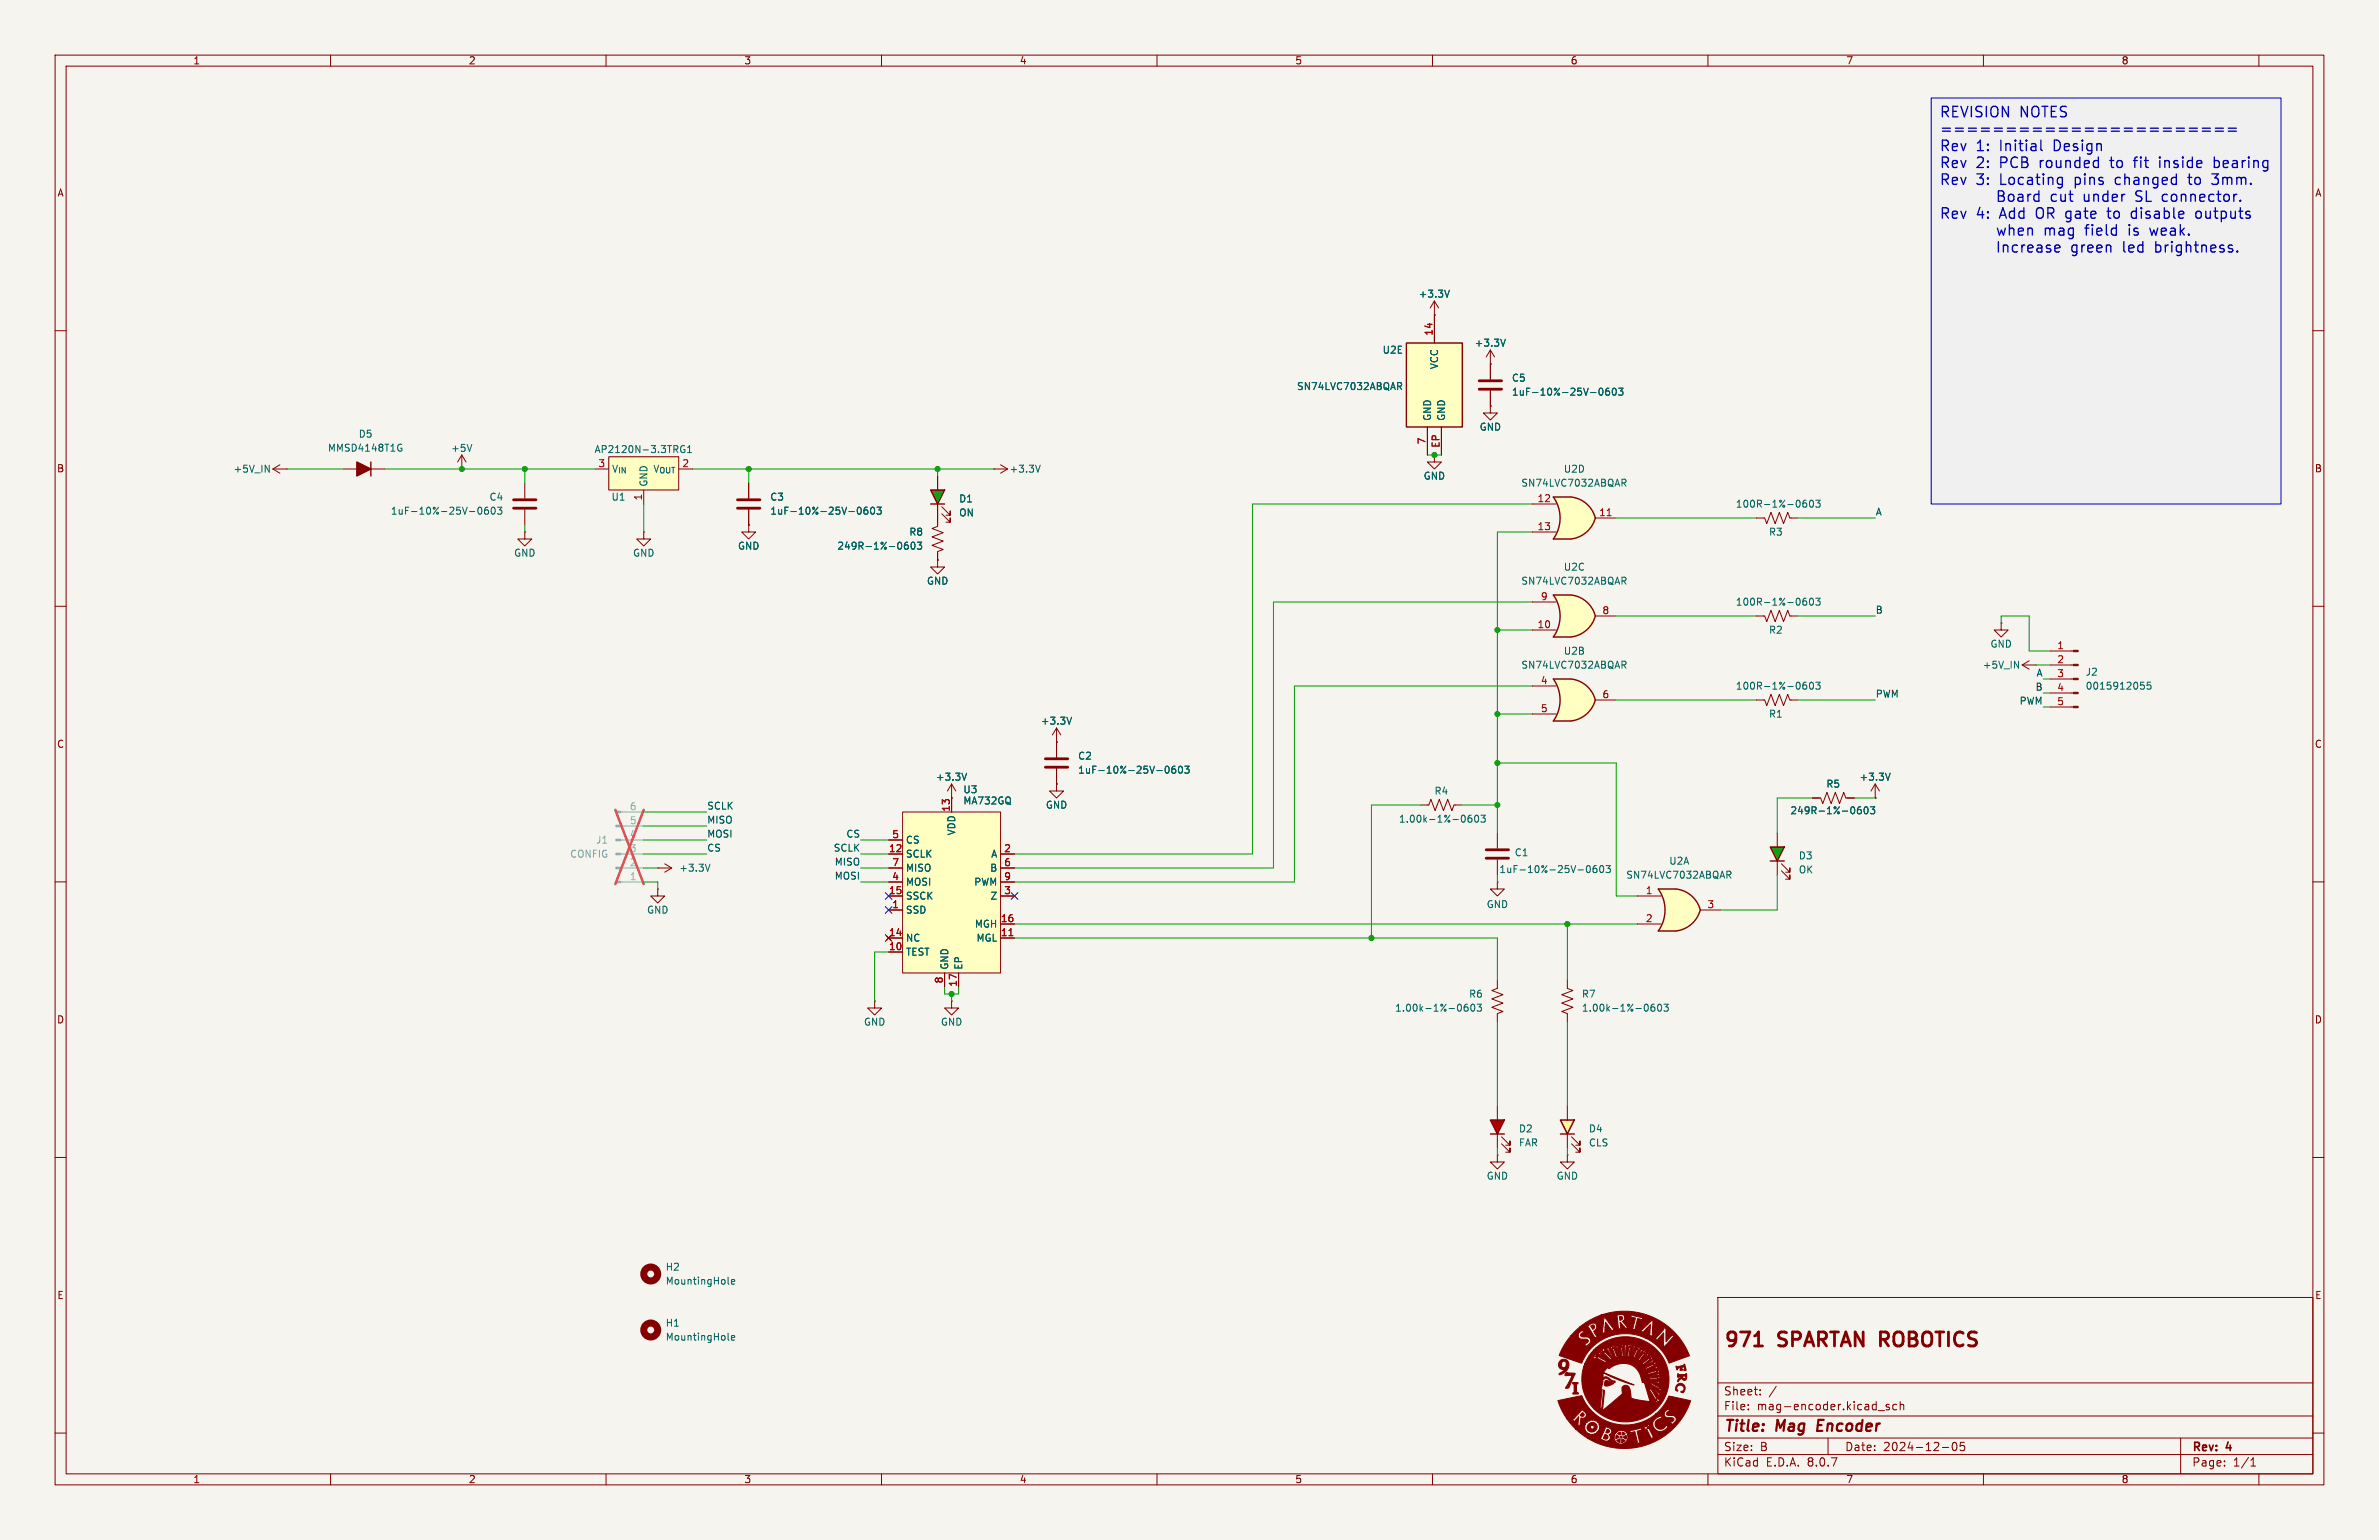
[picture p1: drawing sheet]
<svg xmlns="http://www.w3.org/2000/svg" width="432mm" height="279mm" viewBox="0 0 432 279" stroke-linecap="round" stroke-linejoin="round" font-family="sans-serif">
<defs><g id="words">
<g font-size="3.5" fill="#840000">
<text x="312.8" y="245.1">971</text>
<text x="323" y="245.1">SPARTAN ROBOTICS</text>
</g>
<g font-size="2.8" fill="#840000">
<text x="312.8" y="260.3">Title:</text>
<text x="322.5" y="260.3">Mag</text>
<text x="330.7" y="260.3">Encoder</text>
</g>
<g font-size="2.7" fill="#0000c2">
<text x="351.9" y="21.8">REVISION</text>
<text x="366.6" y="21.8">NOTES</text>
<text x="351.9" y="24.9">=======================</text>
<text x="351.9" y="28">Rev</text>
<text x="358.7" y="28">1:</text>
<text x="363.2" y="28">Initial</text>
<text x="373.3" y="28">Design</text>
<text x="351.9" y="31">Rev</text>
<text x="351.9" y="34.1">Rev</text>
<text x="358.7" y="31">2:</text>
<text x="358.7" y="34.1">3:</text>
<text x="363.2" y="31">PCB</text>
<text x="363.2" y="34.1">Locating</text>
<text x="370.7" y="31">rounded</text>
<text x="377.1" y="34.1">pins</text>
<text x="383.9" y="31">to</text>
<text x="384.8" y="34.1">changed</text>
<text x="388.5" y="31">fit</text>
<text x="393.4" y="31">inside</text>
<text x="398.4" y="34.1">to</text>
<text x="403" y="34.1">3mm.</text>
<text x="403.6" y="31">bearing</text>
<text x="351.9" y="40.2">Rev</text>
<text x="358.7" y="40.2">4:</text>
<text x="363.2" y="40.2">Add</text>
<text x="364.4" y="37.2">Board</text>
<text x="370.1" y="40.2">OR gate</text>
<text x="374.5" y="37.2">cut</text>
<text x="380.7" y="37.2">under</text>
<text x="383.7" y="40.2">to</text>
<text x="388.3" y="40.2">disable</text>
<text x="390.5" y="37.2">SL</text>
<text x="395.6" y="37.2">connector.</text>
<text x="400.4" y="40.2">outputs</text>
<text x="364.4" y="43.3">when</text>
<text x="364.4" y="46.4">Increase</text>
<text x="373.3" y="43.3">mag</text>
<text x="378.2" y="46.4">green</text>
<text x="381.1" y="43.3">field</text>
<text x="387.9" y="46.4">led</text>
<text x="389.2" y="43.3">is</text>
<text x="393.4" y="43.3">weak.</text>
<text x="394" y="46.4">brightness.</text>
</g>
<g font-size="2.1" fill="#840000">
<text x="312.8" y="256.1">File:</text>
<text x="312.8" y="253.4">Sheet:</text>
<text x="318.9" y="256.1">mag-encoder.kicad_sch</text>
<text x="312.8" y="263.5">Size:</text>
<text x="319.5" y="263.5">B</text>
<text x="334.8" y="263.5">Date:</text>
<text x="341.8" y="263.5">2024-12-05</text>
<text x="397.8" y="263.7">Rev:</text>
<text x="404.2" y="263.7">4</text>
<text x="312.8" y="266.3">KiCad</text>
<text x="320.5" y="266.3">E.D.A.</text>
<text x="328.1" y="266.3">8.0.7</text>
<text x="397.8" y="266.3">Page:</text>
<text x="405.3" y="266.3">1/1</text>
</g>
<g font-size="1.8" fill="#840000">
<text x="35" y="11.9">1</text>
<text x="85" y="11.9">2</text>
<text x="135" y="11.9">3</text>
<text x="185" y="11.9">4</text>
<text x="235" y="11.9">5</text>
<text x="285" y="11.9">6</text>
<text x="335" y="11.9">7</text>
<text x="385" y="11.9">8</text>
<text x="10.3" y="35.9">A</text>
<text x="420.1" y="35.9">A</text>
<text x="10.3" y="85.9">B</text>
<text x="420.1" y="85.9">B</text>
<text x="10.3" y="135.9">C</text>
<text x="420.1" y="135.9">C</text>
<text x="10.3" y="185.9">D</text>
<text x="420.1" y="185.9">D</text>
<text x="10.3" y="235.9">E</text>
<text x="420.1" y="235.9">E</text>
<text x="35" y="269.3">1</text>
<text x="85" y="269.3">2</text>
<text x="135" y="269.3">3</text>
<text x="185" y="269.3">4</text>
<text x="235" y="269.3">5</text>
<text x="285" y="269.3">6</text>
<text x="335" y="269.3">7</text>
<text x="385" y="269.3">8</text>
</g>
<g font-size="1.8" fill="#006464">
<text x="257.4" y="54.2">+3.3V</text>
<text x="250.9" y="64.4">U2E</text>
<text x="267.6" y="63.1">+3.3V</text>
<text x="235.3" y="71">SN74LVC7032ABQAR</text>
<text x="261.2" y="67.1" transform="rotate(-90 261.2 67.1)">VCC</text>
<text x="274.3" y="69.4">C5</text>
<text x="274.3" y="72">1uF-10%-25V-0603</text>
<text x="259.9" y="76.5" transform="rotate(-90 259.9 76.5)">GND</text>
<text x="262.5" y="76.5" transform="rotate(-90 262.5 76.5)">GND</text>
<text x="59.4" y="82.1">MMSD4148T1G</text>
<text x="65" y="79.6">D5</text>
<text x="81.8" y="82.2">+5V</text>
<text x="107.8" y="82.4">AP2120N-3.3TRG1</text>
<text x="268.5" y="78.3">GND</text>
<text x="42.3" y="86">+5V_IN</text>
<text x="111" y="86">V_{IN}</text>
<text x="117.7" y="88.4" transform="rotate(-90 117.7 88.4)">GND</text>
<text x="118.4" y="86">V_{OUT}</text>
<text x="183.1" y="86">+3.3V</text>
<text x="258.3" y="87.2">GND</text>
<text x="276" y="88.5">SN74LVC7032ABQAR</text>
<text x="283.7" y="86">U2D</text>
<text x="70.8" y="93.6">1uF-10%-25V-0603</text>
<text x="88.7" y="91">C4</text>
<text x="110.9" y="91">U1</text>
<text x="139.7" y="91">C3</text>
<text x="139.7" y="93.6">1uF-10%-25V-0603</text>
<text x="174" y="91.4">D1</text>
<text x="174" y="93.9">ON</text>
<text x="315" y="92.3">100R-1%-0603</text>
<text x="93.2" y="101.2">GND</text>
<text x="114.8" y="101.2">GND</text>
<text x="133.9" y="99.9">GND</text>
<text x="151.9" y="99.9">249R-1%-0603</text>
<text x="164.9" y="97.4">R8</text>
<text x="321" y="97.4">R3</text>
<text x="168.1" y="106.3">GND</text>
<text x="276" y="106.3">SN74LVC7032ABQAR</text>
<text x="283.7" y="103.7">U2C</text>
<text x="315" y="110.1">100R-1%-0603</text>
<text x="283.7" y="119">U2B</text>
<text x="321" y="115.2">R2</text>
<text x="361.2" y="117.7">GND</text>
<text x="276" y="121.5">SN74LVC7032ABQAR</text>
<text x="315" y="125.3">100R-1%-0603</text>
<text x="359.8" y="121.5">+5V_IN</text>
<text x="378.5" y="122.8">J2</text>
<text x="378.5" y="125.3">0015912055</text>
<text x="188.8" y="131.7">+3.3V</text>
<text x="321" y="130.4">R1</text>
<text x="169.8" y="141.8">+3.3V</text>
<text x="195.6" y="138">C2</text>
<text x="195.6" y="140.6">1uF-10%-25V-0603</text>
<text x="331.4" y="143.1">R5</text>
<text x="337.4" y="141.8">+3.3V</text>
<text x="174.8" y="144.1">U3</text>
<text x="174.8" y="146.2">MA732GQ</text>
<text x="189.7" y="146.9">GND</text>
<text x="253.8" y="149.5">1.00k-1%-0603</text>
<text x="260.3" y="144.4">R4</text>
<text x="324.9" y="147.9">249R-1%-0603</text>
<text x="164.3" y="155.8">SCLK</text>
<text x="164.3" y="153.3">CS</text>
<text x="173.6" y="151.7" transform="rotate(-90 173.6 151.7)">VDD</text>
<text x="179.8" y="155.8">A</text>
<text x="274.8" y="155.5">C1</text>
<text x="123.2" y="158.3">+3.3V</text>
<text x="164.3" y="160.9">MOSI</text>
<text x="164.3" y="158.3">MISO</text>
<text x="176.7" y="160.9">PWM</text>
<text x="179.6" y="158.3">B</text>
<text x="272" y="158.6">1uF-10%-25V-0603</text>
<text x="295.1" y="159.6">SN74LVC7032ABQAR</text>
<text x="302.9" y="157.1">U2A</text>
<text x="326.4" y="156.1">D3</text>
<text x="326.4" y="158.7">OK</text>
<text x="117.3" y="166">GND</text>
<text x="164.3" y="166">SSD</text>
<text x="164.3" y="163.4">SSCK</text>
<text x="179.7" y="163.4">Z</text>
<text x="269.7" y="164.9">GND</text>
<text x="164.3" y="173.6">TEST</text>
<text x="164.3" y="171">NC</text>
<text x="176.8" y="168.5">MGH</text>
<text x="177.1" y="171">MGL</text>
<text x="172.3" y="176" transform="rotate(-90 172.3 176)">GND</text>
<text x="174.9" y="176" transform="rotate(-90 174.9 176)">EP</text>
<text x="253.1" y="183.7">1.00k-1%-0603</text>
<text x="266.5" y="181.2">R6</text>
<text x="287" y="181.2">R7</text>
<text x="287" y="183.7">1.00k-1%-0603</text>
<text x="156.7" y="186.3">GND</text>
<text x="170.7" y="186.3">GND</text>
<text x="275.6" y="205.7">D2</text>
<text x="275.6" y="208.2">FAR</text>
<text x="288.3" y="205.7">D4</text>
<text x="288.3" y="208.2">CLS</text>
<text x="269.7" y="214.2">GND</text>
<text x="282.4" y="214.2">GND</text>
<text x="120.7" y="230.7">H2</text>
<text x="120.7" y="233.3">MountingHole</text>
<text x="120.7" y="240.9">H1</text>
<text x="120.7" y="243.4">MountingHole</text>
</g>
<g font-size="1.8" fill="#a90000">
<text x="260.1" y="61" transform="rotate(-90 260.1 61)">14</text>
<text x="258.8" y="80.7" transform="rotate(-90 258.8 80.7)">7</text>
<text x="261.4" y="81.3" transform="rotate(-90 261.4 81.3)">EP</text>
<text x="108.5" y="84.8">3</text>
<text x="123.8" y="84.8">2</text>
<text x="116.6" y="90.9" transform="rotate(-90 116.6 90.9)">1</text>
<text x="279" y="91.2">12</text>
<text x="290.2" y="93.7">11</text>
<text x="279" y="96.3">13</text>
<text x="279.6" y="109">9</text>
<text x="290.8" y="111.5">8</text>
<text x="279" y="114">10</text>
<text x="373.3" y="117.9">1</text>
<text x="279.6" y="124.2">4</text>
<text x="373.3" y="120.4">2</text>
<text x="373.3" y="122.9">3</text>
<text x="373.3" y="125.5">4</text>
<text x="279.6" y="129.3">5</text>
<text x="290.8" y="126.7">6</text>
<text x="373.3" y="128">5</text>
<text x="172.5" y="147.4" transform="rotate(-90 172.5 147.4)">13</text>
<text x="161.2" y="154.7">12</text>
<text x="161.9" y="152.1">5</text>
<text x="182.2" y="154.7">2</text>
<text x="161.9" y="159.8">4</text>
<text x="161.9" y="157.2">7</text>
<text x="182.2" y="157.2">6</text>
<text x="182.2" y="159.8">9</text>
<text x="161.2" y="162.3">15</text>
<text x="161.9" y="164.8">1</text>
<text x="181.6" y="167.4">16</text>
<text x="182.2" y="162.3">3</text>
<text x="298.6" y="162.3">1</text>
<text x="298.6" y="167.4">2</text>
<text x="309.8" y="164.8">3</text>
<text x="161.2" y="172.5">10</text>
<text x="161.2" y="169.9">14</text>
<text x="181.6" y="169.9">11</text>
<text x="171.2" y="178.5" transform="rotate(-90 171.2 178.5)">8</text>
<text x="173.7" y="179.1" transform="rotate(-90 173.7 179.1)">17</text>
</g>
<g font-size="1.8" fill="#0f0f0f">
<text x="340.4" y="93.6">A</text>
<text x="340.4" y="111.4">B</text>
<text x="369.4" y="125.4">B</text>
<text x="369.5" y="122.8">A</text>
<text x="340.4" y="126.7">PWM</text>
<text x="366.5" y="127.9">PWM</text>
<text x="128.3" y="147">SCLK</text>
<text x="128.3" y="149.5">MISO</text>
<text x="128.3" y="154.6">CS</text>
<text x="128.3" y="152.1">MOSI</text>
<text x="151.2" y="154.6">SCLK</text>
<text x="153.5" y="152.1">CS</text>
<text x="151.4" y="157.1">MISO</text>
<text x="151.4" y="159.7">MOSI</text>
</g>
<g font-size="1.8" fill="#a5a4a2">
<text x="114.2" y="149.6">5</text>
<text x="114.2" y="147.1">6</text>
<text x="114.2" y="154.7">3</text>
<text x="114.2" y="152.1">4</text>
<text x="114.2" y="159.8">1</text>
<text x="114.2" y="157.2">2</text>
</g>
<g font-size="1.8" fill="#939391">
<text x="103.4" y="155.8">CONFIG</text>
<text x="108.1" y="153.3">J1</text>
</g>
</g></defs>
<path d="M0 0h431.8v279.4h-431.8z" fill="#f5f4ef" stroke="#f5f4ef" stroke-width=".18"/>
<g fill="none" stroke="#840000" stroke-width=".18">
<path d="M10 10h411.8v259.4h-411.8zM12 12h407.8v255.4h-407.8zM60 10v2M110 10v2M160 10v2M210 10v2M260 10v2M310 10v2M360 10v2M410 10v2M10 60h2M419.8 60h2"/>
<path d="M10 110h2M419.8 110h2M10 160h2M419.8 160h2M10 210h2M419.8 210h2M311.8 235.4h108v32h-108zM10 260h2M311.8 256.9h108M311.8 250.9h108M317.3 255.6v.2M317.3 254.9v.1"/>
<path d="M319.5 252.9v.2M319.5 252.2v.1M322.4 251.5l-1.3 1.9M340.9 255.9h1.1M342.9 254.9l-.4-.1-.2 .2 .1 .2 .5 .2v.3h-.6M344.3 254.9l-.5-.1-.3 .3v.4l.2 .2h.6M344.9 254.9l.2-.1 .4 .1v.9M344.9 254.3v1.5M419.8 260h2M60 267.4v2M110 267.4v2M160 267.4v2"/>
<path d="M210 267.4v2M260 267.4v2M310 267.4v2M311.8 263.9h108M311.8 260.9h108M331.8 260.9v3M352.5 262.6h1.2M354.5 261.8l.2-.1a.8 .8 0 0 1 .5 .7 .8 .8 0 0 1-.5 .8l-.2-.2-.2-.4zM356.5 261.7h-.7v.7l.2-.1h.5l.1 .2-.1 .5-.2 .2-.5-.2M360 267.4v2M395.8 260.9v6.5M403.8 265.8v.2"/>
<path d="M403.8 265.1v.1M408.5 266h.9M408.5 264.9l.5-.4v1.5M410 267.4v2"/>
</g>
<path d="M330.1 257.6l-.3 2h1" fill="none" stroke="#840000" stroke-width=".4"/>
<path d="M318.5 244.2h1.4" fill="none" stroke="#840000" stroke-width=".51"/>
<g fill="#840000" stroke="#840000" stroke-width=".18">
<path d="M282.8 254.1l4.3-.9a8.5 8.5 0 0 0 10 5.1h2.9l.1 .6 .5 .6-.1 .1h.3a1.43 1.43 0 0 0 1.9-.8l-.2-.3-.4 .5a.99 .99 0 0 1-1.6-.3 .99 .99 0 0 1 1-1.4l.1 .2 .2-.1-.2-.2a.32 .32 0 0 0-.2-.3 .32 .32 0 0 0-.4 .2l-.8 .6-.2 .6h-2.9a8.4 8.4 0 0 0 3.4-1.8l1.5 .1a.66 .66 0 0 0 .6 .6h.6a.42 .42 0 0 1 .6 .2 .42 .42 0 0 1-.5 .6h-.2l.4 .5 .2-.3a.73 .73 0 0 0 .4-1.1l-.4-.3h-1.1a.39 .39 0 0 1 0-.5 .39 .39 0 0 1 .5-.2l-.4-.5-.5 .5-.2 .4h-1.5a13.3 13.3 0 0 0 2.5-3.2l3.8 .8a3.3 3.3 0 0 1-.7 1.8 12.7 12.7 0 0 1-17.9 5.1h2.1l.4 .2a1.45 1.45 0 0 0 1.2 .2l.4-.4v-.3h.6l.1 .1-.1 .1 .1 .1-.1 .1 .2 .1-.1 .1h.1l-.1 .1 .2 .1-.1 .1h.2v.1h.1l.1 .2 .1-.1 .2 .2 .1-.1 .1 .2 .1-.1 .3 .1 .1-.1h.1v-.1l.2 .1v-.2l.1 .1v-.2l.2 .1v-.2h.2l-.1-.1h.2l-.1-.2h.2l-.1-.1 .1-.1v-.3l.1-.1-.1-.1 .1-.1-.2-.2 .1-.1-.1-.1v-.1h-.2l.1-.2h-.2l.1-.1h-.2v-.1l-.1 .1-.1-.2-.1 .1-.1-.2h1.2l.2 .7 .1-.2 .6-.2 .4 1.6a.22 .22 0 0 1 .1 .3 .22 .22 0 0 1-.2 .1l.2 .2 .6-.2 .1-.2a.4 .4 0 0 1-.5-.5l-.1-.7a.41 .41 0 0 1-.1-.6 .41 .41 0 0 1 .6-.1v.1a.34 .34 0 0 0 .2-.3 .34 .34 0 0 0-.1-.3h.5l.1 .1a.86 .86 0 0 1 .8 .9l.2 .5a.28 .28 0 0 0 .2 .4 .28 .28 0 0 0 .4-.2l-.3-.6a1.42 1.42 0 0 1-.3-1.5l-.1-.1a.21 .21 0 0 0-.3-.2 .21 .21 0 0 0-.1 .3l-.3 .2v-.4l-.3 .6h-.5l-.1-.1-.1 .1-1.6 .4h-2.3v.1l-.1-.1-.1 .2-.1-.1v.2h-.2l.1 .1-.3 .1 .1 .1-.1-.1v.2l-.1 .1 .1 .1h-.2l.1 .2-.1 .1h-.6l-.2-.4a.68 .68 0 0 0 .4-.8 .68 .68 0 0 0-.7-.5l-.5-.2 .1 .3-.2 .5-.6 1.3-.2-.1-.1 .2h-2.1l-2.2-1.8 1.7 .1 .1 .3-.2 .2 .3-.1 .1 .2v.3l.2-.1 .4 .1v.2l.4-.2 .2 .2 .1-.2 .2-.1 .3 .1a.36 .36 0 0 1 .4-.5v-.2l.3-.3a.28 .28 0 0 1-.2-.2 .28 .28 0 0 1 .2-.3 .28 .28 0 0 1-.3-.2 .28 .28 0 0 1 .2-.3 .31 .31 0 0 1-.4-.1 .31 .31 0 0 1-.1-.4h-.1a.28 .28 0 0 1-.3 .1 .28 .28 0 0 1-.1-.3 .34 .34 0 0 1-.4 .2 .34 .34 0 0 1-.3-.2 .3 .3 0 0 1-.2 .3 .3 .3 0 0 1-.3-.1v.2l-.2 .2h-.3a.31 .31 0 0 1 .1 .4 .31 .31 0 0 1-.4 .1 .3 .3 0 0 1 .3 .3 .3 .3 0 0 1-.3 .3h-1.4l-1.6-1.8h.9l.6 .6a.94 .94 0 0 1 .5-.9l.2-.1-.2 1.2a.6 .6 0 0 0 .5 .6 .88 .88 0 0 1 0-1l.1-.5h.5a.69 .69 0 0 0 .5-.7 .69 .69 0 0 0-.6-.6l-.4-.3v.2l-1.4 1.6-.2-.1h-1l-1.1-1.8z"/>
<path d="M289.3 244.9l.4-.3h1.8l1.3 1.8 .2-.1 3.6 .1 .8-1.5a.41 .41 0 0 0 .3-.3 .41 .41 0 0 0-.1-.4l-.1 .3h-.2v-.3l-.3 .3v.5l-.6 1.3h-3.4l-1-1.5-.1-.5h.4l.1 .3a3.2 3.2 0 0 1 .9 1.7l.2-.1 2.6 .1 .8-2.2-.1-.1-.1 .2-.1-.2-.1 .1v.3l-.6 1.8h-2.4l-.5-1.3 .1-.6-.3-.3h.4l.2 .4 .5 1.8 .2-.1-.4-1.9h.3l.2 .4 .2 1.5 1.2 .1 .1-.5a2.06 2.06 0 0 1 .4-1.4l-.1-.5-.1 .3-.2-.1 .1-.3a.53 .53 0 0 0-.2 .9l-.2 1.5h-.8l-.2-1.6 .2-.5h.2l.1 .3v1.5a.16 .16 0 0 0 0 .3 .16 .16 0 0 0 .2 0 .16 .16 0 0 0 0-.3v-1.5l.2-.3-.1-.2a.17 .17 0 0 1-.2 .2 .17 .17 0 0 1-.1-.3l-.1 .3h-.2l-.3-.4 .1 .3-.2 .1-.2-.2v.4h-.3v-.3l-.2-.1v.3l-.2-.2-.5 .1-.1 .3h-.1l-.1-.3-.2 .3h-.5a.18 .18 0 0 1 0 .3 .18 .18 0 0 1-.2 0 .18 .18 0 0 1-.1-.2v.2h-1.8a7.8 7.8 0 0 1 10.4-.3 7.8 7.8 0 0 1 1.5 10.3 8 8 0 0 1-12.2 1l1 .1 .3-.3 .4-3.2 .1 .1-.3 3.6 3.3-2.7 .3-.5a1.04 1.04 0 0 1 .2-1.3 .9 .9 0 0 1 1.2 1l.1 .6a.61 .61 0 0 0 .7 .9l2.8 .4-.7-2.3h.5l.4 .7a2.12 2.12 0 0 1 .7 1.6l.4 .3v-.4h.2l.1 .3a.55 .55 0 0 0 .1-.6 .55 .55 0 0 0-.6-.3l-1-1.7-.8 .1-.1-.5h.6l.4 .2 1.2 1.2 .2 .4h.3a.17 .17 0 0 1-.2-.1 .17 .17 0 0 1 .1-.2 .17 .17 0 0 1 .2 .1l-1.6-1.4-.2-.4h-.3a.16 .16 0 0 1 .2 .2 .16 .16 0 0 1-.3 0h-.6l-.2-.5h.9l.6 .4a2.37 2.37 0 0 1 1.3 .9l.4-.1-.2-.1v-.2h.3l-.3-.3h-.5l-1.5-.8-.1 .2h-.9v-.2h-.4l-.1-.2a3.4 3.4 0 0 0-3.1-3.2 4.1 4.1 0 0 0-2.8 .9l-.4-.2-.7 .9 5.6 2.3-3.2-1.1-2.4-1.2v1a1.03 1.03 0 0 1 1.5 .4l.7 .2v.2l-.6-.1-.6-.4a.54 .54 0 0 0-.9-.1h-.1l-.1 .7-.3 1.1 .2 .1-.4 3.5h-1a7.6 7.6 0 0 1-2-7.6l4.6 .1a6 6 0 0 1 3-1 3.7 3.7 0 0 1 3.3 3.5l-.1-.6h.4l.1 .4 .1-.1a.3 .3 0 0 0 0-.3 .3 .3 0 0 0-.3-.1 .45 .45 0 0 1-.5-.6l.4-.1 .1 .3h.1a.36 .36 0 0 0-.1-.4 .36 .36 0 0 0-.5 .1l-.2-.3a.24 .24 0 0 1-.1-.4 .24 .24 0 0 1 .4 .1v.1h.2l-.2-.5-.6 .2-.1-.1a.32 .32 0 0 1-.3-.3 .32 .32 0 0 1 .3-.3l.2 .2h.2l-.4-.4-.4 .4-.3-.3a.23 .23 0 0 1-.3-.2 .23 .23 0 0 1 .3-.2l.3 .1v-.1l-.6-.3a.36 .36 0 0 1-.1 .4 .36 .36 0 0 1-.5 0 .3 .3 0 0 1-.3-.2 .3 .3 0 0 1 0-.3l.5 .1v-.1l-.7-.2v.5h-.9a.18 .18 0 0 1-.1-.3 .18 .18 0 0 1 .3-.1h.2l-.3-.1a.28 .28 0 0 0-.4 .1 .28 .28 0 0 0 .1 .4l-1 .2-.1-.3 .5-.2h-.3a.25 .25 0 0 0-.3 .2 .25 .25 0 0 0 .1 .3l-.5 .3a.28 .28 0 0 1-.2 .1 .28 .28 0 0 1-.3-.2l.4-.4-.5 .3 .2 .4-.3 .2h-4.5l.3-.6h3.8a.37 .37 0 0 0 .5 .4l-.3-.4 .5-.3a.23 .23 0 0 1 .4-.1 .23 .23 0 0 1 0 .3l-.3 .2 .3-.1a.29 .29 0 0 0 .3-.2 .29 .29 0 0 0-.2-.3l.7-.2a.23 .23 0 0 1 .3-.1 .23 .23 0 0 1 0 .4l-.4 .1 .4-.1a.3 .3 0 0 0 .3-.1 .3 .3 0 0 0-.1-.4h1.1v.4h-.5h.7v-.5l1 .3a.3 .3 0 0 1-.1 .3 .3 .3 0 0 1-.4 0h-.1l.6 .2 .2-.5 .7 .3a.24 .24 0 0 1 .1 .3 .24 .24 0 0 1-.2 .2l-.4-.1a.41 .41 0 0 0 .4 .2 .41 .41 0 0 0 .4-.3l.6 .6-.4 .2-.3-.2a.36 .36 0 0 0 .3 .4 .36 .36 0 0 0 .4-.2h.1l.4 .7-.4 .1-.2-.3h-.1l.1 .2a.41 .41 0 0 0 .7 0l.1 .6a.22 .22 0 0 1 0 .3 .22 .22 0 0 1-.3-.1l-.1-.3-.1 .1a.35 .35 0 0 0 .1 .4 .35 .35 0 0 0 .5-.1h.1l.1 .8h-.5v-.4v.5l.8-.1v.1l1.9 .5 .3-.1a.17 .17 0 0 1-.3-.1 .17 .17 0 0 1 .2-.2l-2.3-.2-.1-.5h.3v.2h1.3a.63 .63 0 0 0 .8 .1l-.2-.2 .1-.1h.2a.45 .45 0 0 0-.4-.2 .45 .45 0 0 0-.4 .2h-1.7l-.1-.4h.3a.43 .43 0 0 0 .7 .1l1.4-.1 .1-.1-.2-.2h.3a.74 .74 0 0 0-.9 .1l-1.7 .2-.1-.5h.3v.2l1.6-.3a.43 .43 0 0 0 .4 .1 .43 .43 0 0 0 .3-.4 .18 .18 0 0 1-.2 .1 .18 .18 0 0 1-.2-.1l.3-.2-.5-.1-.4 .3-1.3 .4h-.3l-.2-.4h.3l.1 .2 1.5-.6a.46 .46 0 0 0 .6-.3 .16 .16 0 0 1-.2 .2 .16 .16 0 0 1-.1-.2 .16 .16 0 0 1 .1-.2l-2 .9h-.3l-.3-.5h.3l.2 .2 1.2-.6h.6l.2-.3h-.3v-.1l.3-.2a.67 .67 0 0 0-.9 .4l-1.3 .6h-.3l-.2-.4h.3l.1 .2 1.4-.9 .4-.1 .1-.1-.3-.1 .1-.2h-.2l-.2 .3-1.4 .9h-.3l-.4-.4h.4l.1 .2 1.3-1a.45 .45 0 0 0 .4-.1 .45 .45 0 0 0 .1-.5l-.2 .3-.1-.1 .1-.3-.4 .2-.2 .4-1.1 .9h-.4l-.4-.3h.4a.23 .23 0 0 0 .3 0 .23 .23 0 0 0 .1-.2l1.3-1.1v-.3l-.2 .2v-.3l-.1 .1-.2 .4-1.2 1.2h-.4l-.5-.3h.5l.2 .1 .2-.3a1.96 1.96 0 0 1 1.1-1l.1-.4-.3 .1-.1-.1 .2-.2a.52 .52 0 0 0-.5 .6l-.9 1.2h-.5l-.7-.3 1 .1 .8-1.4 .3-.2v-.2a.16 .16 0 0 1-.3 0 .16 .16 0 0 1 .2-.2 .51 .51 0 0 0-.4 .6l-.8 1.3h-.8a5.8 5.8 0 0 0-4.6 .9h-3.8l.7-1.4h.7l.1 .3 .2 .1a1.47 1.47 0 0 1 1.3 .5l.6 .3 .4-.2-.4-.2a2.27 2.27 0 0 1-1.4-1l-.6-.1 .1 .1a.15 .15 0 0 1 0 .3 .14 .14 0 0 1-.2-.1l-.1-.1-.7 .1 .4-.6h1.1l1.9 1.5 .2-.1-1.7-1.6h-.3l.2 .2v.1l-1.4-.1 .4-.4h1.3l.2 .4 .5 .2 1.1 1.1 .3-.2-1.2-1.2a.59 .59 0 0 0-.8-.6 .22 .22 0 0 1 .3 .1 .22 .22 0 0 1-.1 .3l-.3-.2z"/>
<path d="M285.4 250.8h.1a.79 .79 0 0 1 .9 .2 .61 .61 0 0 0-.3 .8v.2a.51 .51 0 0 0 .4 .8l-.1 .1h-.7a.19 .19 0 0 1-.2-.1 .19 .19 0 0 1 .2-.2v-.9a.45 .45 0 0 0-.3-.7z"/>
<path d="M304.4 251.3a.87 .87 0 0 1 1.3 .1 .87 .87 0 0 1-.4 1.3l-.2-.2a.62 .62 0 0 0 .6-.8 .62 .62 0 0 0-.9-.4 .61 .61 0 0 0-.3 1.1 .42 .42 0 0 1-.4-.3 .42 .42 0 0 1 .1-.5z"/>
<path d="M284.3 249l1.2 .1a.25 .25 0 0 1 .4 .1 .25 .25 0 0 1-.1 .3l-.8 1.7a.65 .65 0 0 1-.8 .7l1.2-2.4h-.3a1.01 1.01 0 0 1-1.1 0z"/>
<path d="M304.5 249.3l.2 .1h.8l.6-.2a.93 .93 0 0 1-.4 1.2h-.2a.35 .35 0 0 0-.3-.3 .35 .35 0 0 0-.3 .2l-.3 .4a.74 .74 0 0 1 .6-1h-.4l-.2 .2-.1-.2h.9a.32 .32 0 0 0 .2 .4 .32 .32 0 0 0 .3-.4h-1.4z"/>
<path d="M283.1 246.9a1.01 1.01 0 0 1 1.4 0 1.01 1.01 0 0 1 .1 1.4 1.54 1.54 0 0 1-1.6 1.1v-.2l1-.7a.86 .86 0 0 1-1.1-.8h.5a.46 .46 0 0 0 .6 .4 .46 .46 0 0 0 .3-.6 .45 .45 0 0 0-.5-.5 .45 .45 0 0 0-.4 .6v.1h-.5z"/>
<path d="M304.2 247.9h.5a1.29 1.29 0 0 0 1.1-.4l.2 .8a.22 .22 0 0 1 0 .3 .22 .22 0 0 1-.3 .1v-.3a.3 .3 0 0 0 0-.4 .3 .3 0 0 0-.4 .1v.3l.2 .1-.5 .1h-.1a.21 .21 0 0 0 .1-.4 .2 .2 0 0 0-.3 0l-.2 .1v.2h-.1z"/>
<path d="M285.8 241.6l.9-.8h1.2a.81 .81 0 0 1 .8 .7l.4 .6a.52 .52 0 0 1 .1 .7l.9-.4-.1-.1-.2 .1-.4-.6h1.3v.1l.8-.2-.2-.1v-.8h.2a.14 .14 0 0 0 .2 .1 .14 .14 0 0 0 0-.2 .14 .14 0 0 0-.2 0l-.2 .1 .1-.9 .7 .9a.43 .43 0 0 1 .2 .7h5.4l.8 .2a.52 .52 0 0 1 .3-.7l.3 .1a.14 .14 0 0 0 .1 .1 .14 .14 0 0 0 .1-.1l-.1-.2-.4 .1 .8-.7-.1 1.7-.3 .1 .8 .4 .1-.1-.2-.3 .1-2.5-.2-.1-2.1 2h-5.4l.6-.2h4h-4l.2-.1v-.1h-.3l-1.4-1.9a.21 .21 0 0 0-.3-.2 .21 .21 0 0 0 0 .4l-.3 2.3-1.4 .1a.22 .22 0 0 1-.1-.3 .22 .22 0 0 1 .2-.2l.3-.3v-.4a.65 .65 0 0 0-.5-.6 .65 .65 0 0 0-.7 .3l-.7 .5h-1.2l.4-.3a12.7 12.7 0 0 1 3.5-1.9h2.7l.1 .2a.5 .5 0 0 1 .2 .7l.1 1a.31 .31 0 0 1-.2 .5v.1l.9-.1-.1-.1h-.1l-.2-1 1 1.1 .6-.1-.3-.2-.6-.7a.27 .27 0 0 1-.2-.2 .27 .27 0 0 1 .3-.3l.1-.5 1.6 .1a.24 .24 0 0 1 .3 0 .24 .24 0 0 1 0 .3l-.3 1.2a.24 .24 0 0 1-.1 .3 .24 .24 0 0 1-.3 0 .79 .79 0 0 0 .9 .2 .31 .31 0 0 1-.2-.2 .31 .31 0 0 1 .1-.4l.3-1.1h.1h-.1v-.2l.7 .2-.1 .1 .2 .1 .2-.7-.2 .1-.8-.1-1-.4-.2 .5h-1.1a.83 .83 0 0 0-1.3-.4h-3l.4-.1a12.7 12.7 0 0 1 15.6 7.5l-3.7 1.3a8.4 8.4 0 0 0-4.5-4.6h1.9l.7 .5-.1-.2 1.1-1.2-.1 2.5h.2l1.4-1.5a.25 .25 0 0 1 .1-.2 .25 .25 0 0 1 .3 .1l-.5-.7-.2 .1 .2 .3-1 1 .1-2.2-.5-.4h-.2l.2 .2-.2 .4-1.2 1.3-.2-.1-.1 .1a6 6 0 0 1-3.1-.4l-2.1-.3a8.7 8.7 0 0 0-8.1 5.3l-4-1.4a12.2 12.2 0 0 1 2.2-3.6h1.2l.4 .6 .8 .1a.42 .42 0 0 1 .7 .3 .42 .42 0 0 1-.7 .4l.3 .4a.18 .18 0 0 0 .2 .1 .18 .18 0 0 0 .1-.2 .86 .86 0 0 0 .5-1l-.3-.3-.5-.1a.81 .81 0 0 1-1-.4 .45 .45 0 0 1 .6-.4l-.2-.3a.17 .17 0 0 0-.2-.2 .17 .17 0 0 0-.1 .2l-.5 .4-.1 .4h-1.2z"/>
<path d="M293.4 261.3l.5-.3 .2 .1v.5a.27 .27 0 0 1-.3 .1 .27 .27 0 0 1-.3-.2z"/>
<path d="M294.4 261.2l.1-.1 .5 .3a.48 .48 0 0 1-.7 .2z"/>
<path d="M294.7 260.6l.5-.2-.1 .7-.4-.3z"/>
<path d="M293.4 260.3a.34 .34 0 0 1 .4 .4 .34 .34 0 0 1-.5 .3z"/>
<path d="M294.4 259.8l.6 .3-.2 .1a.25 .25 0 0 1-.3 .1 .25 .25 0 0 1-.1-.3z"/>
<path d="M293.6 260.1l.5-.3v.5h-.1z"/>
<path d="M291.3 260.2l.5 .3a.4 .4 0 0 1-.1 .6 .4 .4 0 0 1-.6-.1l-.1-.1z"/>
<path d="M291.7 259.3a.37 .37 0 0 1 .4 .5 .37 .37 0 0 1-.6 .1z"/>
<path d="M299 259l.3-.1v.2l-.3 .1 .2-.1v-.2l-.2 .3z"/>
<path d="M288.3 258.4a.9 .9 0 0 1 1.3-.1 .9 .9 0 0 1 .1 1.2 .9 .9 0 0 1-1.2 .2l-.3-.3-.1-.4h.5l.4 .3 .3-.1v-.4a.37 .37 0 0 0-.4-.2 .37 .37 0 0 0-.3 .4h-.5z"/>
<path d="M287.2 256.3l.3 .3v.2a.41 .41 0 0 1-.7 0z"/>
<path d="M291.4 250.5h.3l1.2 .5a2.24 2.24 0 0 1-1.5 .4h-.1a.74 .74 0 0 1 0-.9z"/>
<path d="M300.5 253.9a.15 .15 0 0 1 .3 0 .15 .15 0 0 1-.2 .2 .15 .15 0 0 1-.1-.2l.1 .2-.1-.2h.1v.2v-.2l.1 .2v-.2z"/>
<path d="M301.1 251.7h.2v.2h-.2l.2-.1z"/>
<path d="M300.8 250.1h.2v.1h-.2h.2l-.2-.1 .2 .1z"/>
<path d="M300.7 248.7l.1-.1 .1 .2-.2 .1 .2-.2-.2 .1 .1-.1-.2 .1 .2-.2-.2 .2z"/>
<path d="M300.2 247.5h.2v.2h-.2l.2-.1h-.2h.2z"/>
<path d="M299.4 246.3h.2l-.1 .2h-.1l.2-.2-.2 .1 .1-.1-.1 .1z"/>
<path d="M289.7 246l.2 .2-.2-.2a.16 .16 0 0 1 .3 .1 .15 .15 0 0 1-.2 .2 .15 .15 0 0 1-.1-.2l.1 .1z"/>
<path d="M298.3 245.5l.2-.1 .1 .2h-.2l.1-.1-.2 .1 .2-.1-.2 .1 .2-.2z"/>
<path d="M290.9 245.1a.14 .14 0 0 1 .2 .1 .14 .14 0 0 1 0 .2 .14 .14 0 0 1-.2-.1l.2 .1-.2-.1h.2l-.2-.1 .2 .1z"/>
<path d="M297.1 244.6h.2v.2h-.2l.2-.1-.1-.1-.1 .2z"/>
<path d="M292.8 244.5h.1v.2h-.1l.1-.1-.1-.1-.1 .2z"/>
<path d="M295.8 244.3h.1v.2h-.1l.1-.2-.1 .2 .1-.2-.2 .1z"/>
<path d="M294.1 244.2l.2 .2-.2-.2 .2 .2-.1-.2h.1l.1 .2h-.2z"/>
<path d="M288.7 240.6a.37 .37 0 0 1 .7 0 .37 .37 0 0 1-.4 .5z"/>
<path d="M293.9 238.9a.36 .36 0 0 1 .6 .1 .36 .36 0 0 1-.3 .5h-.2z"/>
<circle cx="294.2" cy="260.7" r=".2"/>
<circle cx="299.5" cy="252" r=".1"/>
<circle cx="299.5" cy="251" r=".08"/>
</g>
<path d="M350.5 17.8h63.5v73.6h-63.5z" fill="#f0f0f0"/>
<g fill="none" stroke="#840000" stroke-width=".18">
<path d="M270.5 66h.1M270.5 63.5l-.8 1.3M270.5 63.5v2.5M270.5 63.5l.8 1.3M116.8 96.5v1.3h1.3l-1.3 1.3-1.2-1.3h1.2M116.8 96.5h.1M170.2 94v1.5l-1 .4 2 .7-2 .8 2 .8-2 .7 2 .8-1 .4v1.5M318.8 94h1.5l.4 1 .7-2 .8 2 .8-2 .7 2 .8-2 .4 1h1.5M170.2 101.6v1.3h1.2l-1.2 1.2-1.3-1.2h1.3M170.2 101.6h.1M318.8 111.8h1.5l.4 1 .7-2.1 .8 2.1 .8-2.1 .7 2.1 .8-2.1 .4 1.1h1.5M372.1 118.1h4.2"/>
<path d="M318.8 127h1.5l.4 1 .7-2 .8 2 .8-2 .7 2 .8-2 .4 1h1.5M372.1 128.3h4.2M372.1 125.7h4.2M372.1 123.2h4.2M372.1 120.7h4.2M172.7 144.8h.1M172.7 142.2l-.7 1.3M172.7 142.2v2.6M172.7 142.2l.8 1.3M257.8 146.1h1.5l.4-1.1 .8 2.1 .7-2.1 .8 2.1 .8-2.1 .7 2.1 .4-1h1.5"/>
</g>
<g fill="none" stroke="#006464" stroke-width=".18">
<path d="M273.2 61.5l-.4 1.3M164.3 98.9h.3l.3 .2-.2 .5h-.4M164.7 98.4l-.4 .1M165.5 98.5l.2-.1a.68 .68 0 0 1 .4 .6 .68 .68 0 0 1-.4 .6l-.3-.4zM166.5 98.4h.8l-.4 .5 .3 .1v.5l-.2 .1-.5-.1M327.3 91.3l.4-.1 .2 .3-.1 .5h-.5M327.8 90.7l-.4 .2M328.5 90.9l.2-.2a.68 .68 0 0 1 .5 .7 .68 .68 0 0 1-.5 .6l-.3-.5zM329.6 90.7h.8l-.5 .5 .4 .2v.5l-.2 .1-.5-.1M327.3 109.1l.4-.1 .2 .3-.1 .4h-.5M327.8 108.5l-.4 .2M328.5 108.7l.2-.2a.68 .68 0 0 1 .5 .7 .68 .68 0 0 1-.5 .6l-.3-.5z"/>
<path d="M329.6 108.5h.8l-.5 .5 .4 .1v.6l-.2 .1-.5-.1M327.3 124.3h.4l.2 .2-.1 .5h-.5M327.8 123.8l-.4 .1M328.5 123.9l.2-.1a.68 .68 0 0 1 .5 .6 .68 .68 0 0 1-.5 .6l-.3-.4zM329.6 123.8h.8l-.5 .5 .4 .1v.5l-.2 .1-.5-.1M388.5 123.8h.7M388.7 124.3h.3l.2 .2v.4l-.5 .1M390.4 123.8h-.6l-.1 .6 .2-.1h.4l.1 .2v.4l-.2 .1-.5-.1M175.4 140.3l-.4 1.2M267 147.9l-.3 .1a.86 .86 0 0 0 0 1.2l.4-.2 .1-.4-.3-.2h-.3l-.2 .2M267.8 148l.2-.1a.68 .68 0 0 1 .4 .6 .68 .68 0 0 1-.4 .7l-.4-.5zM268.8 147.9h.8l-.4 .5 .3 .1v.5l-.2 .2-.5-.2"/>
</g>
<g fill="#840000" stroke="#840000" stroke-width=".18">
<path d="M376.3 128.1h.9v.3h-.9z"/>
<path d="M376.3 125.6h.9v.3h-.9z"/>
<path d="M376.3 123.1h.9v.2h-.9z"/>
<path d="M376.3 120.5h.9v.3h-.9z"/>
<path d="M376.3 118h.9v.2h-.9z"/>
</g>
<path d="M284.5 92.6l5.1 1.4a5.2 5.2 0 0 1-4.5 3.8z" fill="#ffffc2" stroke="#ffffc2" stroke-width=".18"/>
<path d="M281.9 97.8h3.2M281.9 90.2h3.2" fill="none" stroke="#ffffc2" stroke-width=".18"/>
<path d="M281.9 90.2h3.2v7.6h-3.2a6.7 6.7 0 0 0 0-7.6z" fill="#ffffc2"/>
<path d="M285.1 90.2a5.1 5.1 0 0 1 4.5 3.8l-5 1.3z" fill="#ffffc2" stroke="#ffffc2" stroke-width=".18"/>
<path d="M285.1 90.2h-3.2a6.6 6.6 0 0 1 0 7.6h3.2M285.1 90.2a5.1 5.1 0 0 1 4.5 3.8 5.2 5.2 0 0 1-4.5 3.8" fill="none" stroke="#840000" stroke-width=".25"/>
<g fill="none" stroke="#840000" stroke-width=".18">
<path d="M260.3 57.2h.1M260.3 54.6l-.7 1.3M260.3 54.6v2.6M260.3 54.6l.8 1.3M270.5 73.7v1.2h1.3l-1.3 1.3-1.3-1.3h1.3M270.5 73.7h.1M270.5 66v2.8M270.5 70.9v2.8M260.3 82.6v1.2h1.3l-1.3 1.3-1.2-1.3h1.2M260.3 82.6h.1M278.1 91.4h4.3M278.1 96.5h4.3"/>
<path d="M289.6 94h3.8"/>
</g>
<path d="M291.7 93.6h.7" fill="none" stroke="#a90000" stroke-width=".18"/>
<path d="M263.1 52.6l-.5 1.3M290.3 70.7l.2-.3a.68 .68 0 0 1 .5 .7 .68 .68 0 0 1-.5 .6l-.2-.2M292 70.4l-.3 .1a.86 .86 0 0 0 0 1.2l.4-.1 .1-.4-.3-.3-.4 .1-.1 .2M292.8 70.6l.1-.2a.68 .68 0 0 1 .5 .7 .68 .68 0 0 1-.5 .6l-.3-.5zM293.8 70.4h.8l-.5 .5 .4 .1v.6l-.2 .1-.5-.1M294.4 86.9h.5l.2 .3-.1 .3-.6 .1M294.7 87.6l.4 .6" fill="none" stroke="#006464" stroke-width=".18"/>
<path d="M268.5 70.6h4M268.5 69.1h4" fill="none" stroke="#840000" stroke-width=".51"/>
<path d="M255.3 62.2h10.1v15.3h-10.1z" fill="#ffffc2"/>
<path d="M255.3 62.2h10.1v15.3h-10.1z" fill="none" stroke="#840000" stroke-width=".25"/>
<path d="M260.3 57.2v5M259.1 77.5v5.1M261.6 77.5v5.1" fill="none" stroke="#840000" stroke-width=".18"/>
<path d="M253.7 69.4h.5l.2 .3-.1 .3-.6 .1M254 70.1l.4 .6" fill="none" stroke="#006464" stroke-width=".18"/>
<path d="M284.5 110.4l5.1 1.4a5.2 5.2 0 0 1-4.5 3.8z" fill="#ffffc2" stroke="#ffffc2" stroke-width=".18"/>
<path d="M281.9 115.6h3.2M281.9 108h3.2" fill="none" stroke="#ffffc2" stroke-width=".18"/>
<path d="M281.9 108h3.2v7.6h-3.2a6.7 6.7 0 0 0 0-7.6z" fill="#ffffc2"/>
<g fill="#ffffc2" stroke="#ffffc2" stroke-width=".18">
<path d="M285.1 107.9a5.1 5.1 0 0 1 4.5 3.9l-5 1.3z"/>
<path d="M284.5 125.6l5.1 1.4a5.2 5.2 0 0 1-4.5 3.8z"/>
</g>
<path d="M285.1 108h-3.2a6.6 6.6 0 0 1 0 7.6h3.2M285.1 107.9a5.1 5.1 0 0 1 4.5 3.9 5.2 5.2 0 0 1-4.5 3.8" fill="none" stroke="#840000" stroke-width=".25"/>
<path d="M278.1 114.3h4.3M278.1 109.2h4.3M289.6 111.8h3.8" fill="none" stroke="#840000" stroke-width=".18"/>
<path d="M294.4 104.7h.5l.2 .3-.1 .3-.6 .1M294.7 105.4l.4 .6" fill="none" stroke="#006464" stroke-width=".18"/>
<path d="M281.9 130.8h3.2M281.9 123.2h3.2" fill="none" stroke="#ffffc2" stroke-width=".18"/>
<path d="M281.9 123.2h3.2v7.6h-3.2a6.7 6.7 0 0 0 0-7.6z" fill="#ffffc2"/>
<path d="M285.1 123.2a5.1 5.1 0 0 1 4.5 3.8l-5 1.3z" fill="#ffffc2" stroke="#ffffc2" stroke-width=".18"/>
<path d="M285.1 123.2h-3.2a6.6 6.6 0 0 1 0 7.6h3.2M285.1 123.2a5.1 5.1 0 0 1 4.5 3.8 5.2 5.2 0 0 1-4.5 3.8" fill="none" stroke="#840000" stroke-width=".25"/>
<path d="M278.1 124.5h4.3M278.1 129.5h4.3M289.6 127h3.8" fill="none" stroke="#840000" stroke-width=".18"/>
<path d="M294.4 120h.5l.2 .2-.1 .4h-.6M294.7 120.6l.4 .6" fill="none" stroke="#006464" stroke-width=".18"/>
<path d="M112.6 147.3h4.2M112.6 149.9h4.2M112.6 152.4h4.2M112.6 154.9h4.2M112.6 157.5h4.2M112.6 160h4.2" fill="none" stroke="#9c9b98" stroke-width=".18"/>
<g fill="#9c9b98" stroke="#9c9b98" stroke-width=".18">
<path d="M111.8 147.2h.8v.2h-.8z"/>
<path d="M111.8 149.7h.8v.3h-.8z"/>
<path d="M111.8 152.3h.8v.2h-.8z"/>
<path d="M111.8 154.8h.8v.3h-.8z"/>
<path d="M111.8 157.4h.8v.2h-.8z"/>
<path d="M111.8 159.9h.8v.2h-.8z"/>
</g>
<path d="M111.7 146.9l5.1 13.5M116.8 146.9l-5.1 13.5" fill="none" stroke="#e65255" stroke-width=".46"/>
<path d="M168.9 88.9h2.5l-1.2 2.5z" fill="#00c200"/>
<path d="M168.9 88.9h2.5l-1.2 2.5zM168.9 91.4h2.5" fill="none" stroke="#840000" stroke-width=".25"/>
<path d="M95.2 96.5v1.3h-1.2l1.2 1.3 1.3-1.3h-1.3M95.2 96.5h.1M95.2 87.6v2.8M95.2 92.5v2.8M135.9 87.6v2.8M135.9 92.5v2.8M170.2 86.4v2.5M170.2 91.4v2.6M170.9 93.2l1.6 1.5v-.7v.7h-.8M170.9 91.9l1.6 1.6v-.8v.8h-.8" fill="none" stroke="#840000" stroke-width=".18"/>
<path d="M93.2 92.2h4.1M93.2 90.7h4.1M133.9 92.2h4M133.9 90.7h4" fill="none" stroke="#840000" stroke-width=".51"/>
<path d="M86.8 92.3l.2-.3a.68 .68 0 0 1 .5 .7 .68 .68 0 0 1-.5 .6l-.2-.3M88.5 92l-.3 .1a.86 .86 0 0 0 0 1.2l.4-.1 .1-.5-.3-.2-.3 .1-.2 .1M89.3 92.1l.2-.1a.68 .68 0 0 1 .4 .7 .68 .68 0 0 1-.4 .6l-.3-.5zM90.3 92h.8l-.4 .5 .3 .1v.6l-.2 .1-.5-.1M155.7 92.3l.2-.3a.68 .68 0 0 1 .4 .7 .68 .68 0 0 1-.4 .6l-.2-.3M157.4 92l-.4 .1a.86 .86 0 0 0 0 1.2l.5-.1v-.5l-.2-.2-.4 .1-.1 .1M158.1 92.1l.2-.1a.68 .68 0 0 1 .5 .7 .68 .68 0 0 1-.5 .6l-.3-.5zM159.2 92h.7l-.4 .5 .4 .1v.6l-.2 .1-.5-.1" fill="none" stroke="#006464" stroke-width=".18"/>
<path d="M321.3 153.7h2.5l-1.2 2.5z" fill="#00c200"/>
<path d="M321.3 153.7h2.5l-1.2 2.5zM321.3 156.2h2.5" fill="none" stroke="#840000" stroke-width=".25"/>
<g fill="none" stroke="#840000" stroke-width=".18">
<path d="M368.3 119.9l-1.3 .8M367 120.7h2.6M367 120.7l1.3 .7M369.6 120.7h.1M322.6 151.1v2.6M322.6 156.2v2.6M323.3 158l1.6 1.5v-.7v.7h-.8M323.3 156.7l1.6 1.5v-.7v.7h-.8M328.9 144.8h1.6l.3 1 .8-2 .8 2 .7-2 .8 2 .7-2 .4 1h1.5M340.4 144.8h.1M340.4 142.2l.7 1.3M340.4 142.2v2.6"/>
<path d="M340.4 142.2l-.8 1.3"/>
</g>
<path d="M365.6 120l.8 1.2v-1.2M337.2 146.9h.4l.3 .2-.2 .5h-.5M337.7 146.4l-.4 .1M338.5 146.5l.1-.1a.68 .68 0 0 1 .5 .6 .68 .68 0 0 1-.5 .6l-.3-.4zM339.5 146.4h.8l-.5 .5 .4 .1v.5l-.2 .1-.5-.1M343.1 140.3l-.4 1.2" fill="none" stroke="#006464" stroke-width=".18"/>
<path d="M283.2 203.2h2.5l-1.2 2.5z" fill="#ff0"/>
<path d="M67.3 83.8v2.6M283.2 203.2h2.5l-1.2 2.5zM283.2 205.7h2.5" fill="none" stroke="#840000" stroke-width=".25"/>
<g fill="none" stroke="#840000" stroke-width=".18">
<path d="M49.5 85.1h2.6M49.5 85.1l1.3 .8M50.8 84.3l-1.3 .8M52.1 85.1h.1M62.2 85.1h2.6M67.3 85.1h2.5M83.8 85.1h.1M83.8 82.6l-.7 1.2M83.8 82.6v2.5M83.8 82.6l.8 1.2M363.2 113v1.3h1.3l-1.3 1.3-1.3-1.3h1.3M363.2 113h.1"/>
<path d="M284.5 200.7v2.5M284.5 205.7v2.6M285.2 207.5l1.6 1.5v-.7v.7h-.8M285.2 206.2l1.6 1.6v-.8v.8h-.8"/>
</g>
<path d="M48.1 84.4l.8 1.3v-1.3M72.6 80.6h.3M72.7 81.3h.2v.4l-.3 .2M85.6 80.6l-.4 1.3" fill="none" stroke="#006464" stroke-width=".18"/>
<path d="M64.8 83.8l2.5 1.3-2.5 1.3z" fill="#840000" stroke="#840000" stroke-width=".25"/>
<path d="M303.6 163.7l5 1.4a5.2 5.2 0 0 1-4.4 3.8z" fill="#ffffc2" stroke="#ffffc2" stroke-width=".18"/>
<path d="M301 168.9h3.2M301 161.3h3.2" fill="none" stroke="#ffffc2" stroke-width=".18"/>
<path d="M301 161.3h3.2v7.6h-3.2a6.7 6.7 0 0 0 0-7.6z" fill="#ffffc2"/>
<path d="M304.2 161.3a5.1 5.1 0 0 1 4.4 3.8l-5 1.3z" fill="#ffffc2" stroke="#ffffc2" stroke-width=".18"/>
<path d="M304.2 161.3h-3.2a6.6 6.6 0 0 1 0 7.6h3.2M304.2 161.3a5.1 5.1 0 0 1 4.4 3.8 5.2 5.2 0 0 1-4.4 3.8" fill="none" stroke="#840000" stroke-width=".25"/>
<path d="M135.9 95.3v1.2h1.3l-1.3 1.3-1.3-1.3h1.3M135.9 95.3h.1M297.2 162.6h4.3M297.2 167.6h4.3M308.6 165.1h3.8" fill="none" stroke="#840000" stroke-width=".18"/>
<path d="M313.4 158.1h.5l.3 .2-.1 .4h-.7M313.8 158.7l.4 .6" fill="none" stroke="#006464" stroke-width=".18"/>
<path d="M110.5 82.9h12.7v6h-12.7z" fill="#ffffc2"/>
<path d="M107.9 85.1h2.6M110.5 82.9h12.7v6h-12.7zM116.8 88.9v2.5" fill="none" stroke="#840000" stroke-width=".18"/>
<path d="M124.2 80.9a.59 .59 0 0 0-.7 .6 .59 .59 0 0 0 .7 .6l.1-.5h-.2M124.8 82.1h.7M124.8 81.2l.4-.4v1.3" fill="none" stroke="#006464" stroke-width=".18"/>
<path d="M270.5 203.2h2.5l-1.2 2.5z" fill="#c20000"/>
<path d="M270.5 203.2h2.5l-1.2 2.5zM270.5 205.7h2.5" fill="none" stroke="#840000" stroke-width=".25"/>
<g fill="none" stroke="#840000" stroke-width=".18">
<path d="M191.8 142.2v1.3h1.2l-1.2 1.3-1.3-1.3h1.3M191.8 142.2h.1M271.8 151.1v2.8M271.8 156v2.8M119.4 161.3v1.3h1.2l-1.2 1.2-1.3-1.2h1.3M119.4 161.3h.1M271.8 160v1.3h-1.3l1.3 1.3 1.2-1.3h-1.2M271.8 160h.1M271.8 177.8v1.5l-1 .4 2 .8-2 .7 2 .8-2 .8 2 .7-1 .4v1.5M158.7 181.6v1.3h1.3l-1.3 1.3-1.2-1.3h1.2M158.7 181.6h.1M172.7 181.6v1.3h1.3l-1.3 1.3-1.3-1.3h1.3"/>
<path d="M172.7 181.6h.1M271.8 209.6v1.2h1.2l-1.2 1.3-1.3-1.3h1.3M271.8 209.6h.1M271.8 200.7v2.5M271.8 205.7v2.6M272.5 207.5l1.6 1.5v-.7v.7h-.8M272.5 206.2l1.6 1.6v-.8v.8h-.8"/>
</g>
<g fill="none" stroke="#840000" stroke-width="1.3">
<circle cx="118.1" cy="231.1" r="1.27"/>
<circle cx="118.1" cy="241.3" r="1.27"/>
</g>
<path d="M288 157.3l.2-.3a.68 .68 0 0 1 .5 .7 .68 .68 0 0 1-.5 .6l-.2-.2M289.7 157l-.3 .1a.86 .86 0 0 0 0 1.2l.4-.1 .1-.4-.3-.3h-.2l-.3 .3M290.5 157.2l.2-.2a.68 .68 0 0 1 .4 .7 .68 .68 0 0 1-.4 .6l-.4-.5zM291.5 157h.8l-.4 .5 .3 .1v.6l-.2 .1-.5-.1M266.3 182.2h-.3a.86 .86 0 0 0 0 1.3l.4-.2 .1-.4-.3-.2h-.2l-.3 .2M267.1 182.3l.2-.1a.68 .68 0 0 1 .4 .6 .68 .68 0 0 1-.4 .7l-.3-.5zM268.1 182.2h.8l-.4 .5 .3 .1v.5l-.2 .2-.5-.2M132.1 232.8l.2 .2M132.8 232.6l.6-.2-.1-.2-.4-.1-.1 .2v.6h.5M132.1 243l.2 .1M132.8 242.7l.6-.1-.1-.2-.4-.1-.1 .2v.6h.5" fill="none" stroke="#006464" stroke-width=".18"/>
<path d="M269.7 155.7h4.1M269.7 154.2h4.1" fill="none" stroke="#840000" stroke-width=".51"/>
<path d="M163.8 147.3h17.8v29.2h-17.8z" fill="#ffffc2"/>
<g fill="none" stroke="#840000" stroke-width=".18">
<path d="M260.3 57.2h.1M260.3 57.2v5M259.1 77.5v5.1M261.6 77.5v5.1M270.5 73.7h.1M270.5 66h.1M270.5 66v2.8M270.5 70.9v2.8M135.9 95.3h.1M135.9 87.6v2.8M135.9 92.5v2.8M170.2 86.4v2.5"/>
<path d="M170.2 91.4v3.9M180.3 85.1h.1M180.3 85.1h2.6M181.6 84.3l1.3 .8M182.9 85.1l-1.3 .8M260.3 82.6h.1M170.2 101.6h.1M170.2 100.3v1.3M191.8 134.6h.1M191.8 132.1v5.3M191.8 139.4v2.8M191.8 132.1l-.8 1.3"/>
<path d="M191.8 132.1l.7 1.3M119.4 157.5h.1M119.4 157.5h2.5M120.6 156.7l1.3 .8M121.9 157.5l-1.3 .7M161.3 154.9h2.5M161.3 152.4h2.5M161.3 157.5h2.5M163.8 147.3h17.8v29.2h-17.8zM172.7 144.8h.1M172.7 144.8v2.5M181.6 154.9h2.5"/>
<path d="M181.6 157.5h2.5M191.8 142.2h.1M328.9 144.8h1.3M335.3 144.8h1.2M340.4 144.8h.1M160.9 169.8l.8 .8M161.3 165.1h2.5M161.3 172.7h2.5M161.3 170.2h2.5M161.3 162.6h2.5M161.3 160h2.5M161.7 169.8l-.8 .8"/>
<path d="M171.4 176.5v2.6M174 176.5v2.6M181.6 170.2h2.5M181.6 162.6h2.5M181.6 167.6h2.5M181.6 160h2.5M284.5 177.8v1.5l1 .4-2 .8 2 .7-2 .8 2 .8-2 .7 1 .4v1.5M284.5 209.6v1.2h1.2l-1.2 1.3-1.3-1.3h1.3M284.5 209.6h.1"/>
</g>
<path d="M183.1 169.8h.7" fill="none" stroke="#a90000" stroke-width=".18"/>
<path d="M189.7 139.2h4.1M189.7 137.7h4.1" fill="none" stroke="#840000" stroke-width=".51"/>
<g fill="none" stroke="#006464" stroke-width=".18">
<path d="M263.1 52.6l-.5 1.3M253.7 69.4h.5l.2 .3-.1 .3-.6 .1M254 70.1l.4 .6M273.2 61.5l-.4 1.3M290.3 70.7l.2-.3a.68 .68 0 0 1 .5 .7 .68 .68 0 0 1-.5 .6l-.2-.2M292 70.4l-.3 .1a.86 .86 0 0 0 0 1.2l.4-.1 .1-.4-.3-.3-.4 .1-.1 .2M292.8 70.6l.1-.2a.68 .68 0 0 1 .5 .7 .68 .68 0 0 1-.5 .6l-.3-.5zM293.8 70.4h.8l-.5 .5 .4 .1v.6l-.2 .1-.5-.1M155.7 92.3l.2-.3a.68 .68 0 0 1 .4 .7 .68 .68 0 0 1-.4 .6l-.2-.3M157.4 92l-.4 .1a.86 .86 0 0 0 0 1.2l.5-.1v-.5l-.2-.2-.4 .1-.1 .1M158.1 92.1l.2-.1a.68 .68 0 0 1 .5 .7 .68 .68 0 0 1-.5 .6l-.3-.5zM159.2 92h.7l-.4 .5 .4 .1v.6l-.2 .1-.5-.1"/>
<path d="M164.3 98.9h.3l.3 .2-.2 .5h-.4M164.7 98.4l-.4 .1M165.5 98.5l.2-.1a.68 .68 0 0 1 .4 .6 .68 .68 0 0 1-.4 .6l-.3-.4zM166.5 98.4h.8l-.4 .5 .3 .1v.5l-.2 .1-.5-.1M188.8 84.4l-.4 1.3M194.5 130.1l-.4 1.3M211.5 139.3l.3-.3a.68 .68 0 0 1 .4 .6 .68 .68 0 0 1-.4 .7l-.3-.3M213.3 139l-.4 .1a.86 .86 0 0 0 0 1.2l.5-.1v-.5l-.2-.2h-.3l-.2 .2M214 139.1l.2-.1a.68 .68 0 0 1 .4 .6 .68 .68 0 0 1-.4 .7l-.3-.5zM215 139h.8l-.4 .5 .4 .1v.6l-.2 .1-.6-.1M128.9 156.8l-.5 1.3M175.4 140.3l-.4 1.2"/>
<path d="M337.2 146.9h.4l.3 .2-.2 .5h-.5M337.7 146.4l-.4 .1M338.5 146.5l.1-.1a.68 .68 0 0 1 .5 .6 .68 .68 0 0 1-.5 .6l-.3-.4zM339.5 146.4h.8l-.5 .5 .4 .1v.5l-.2 .1-.5-.1M343.1 140.3l-.4 1.2M300.3 182.2h-.4a.86 .86 0 0 0 0 1.3l.4-.2 .1-.4-.3-.2h-.3l-.2 .2M301 182.3l.2-.1a.68 .68 0 0 1 .4 .6 .68 .68 0 0 1-.4 .7l-.3-.5zM302 182.2h.8l-.4 .5 .3 .1v.5l-.1 .2-.6-.2"/>
</g>
<path d="M350.5 17.8h63.5v73.6h-63.5z" fill="none" stroke="#0000c2" stroke-width=".18"/>
<g fill="none" stroke="#0000c2" stroke-width=".24">
<path d="M362.7 34.6v1.9h.7l.3-.2M363.4 35.5l.3 .2M370.4 25.4v1.7l.3 .2M372.4 35.4v.9l.3 .2 .5-.1M373.8 32.2l.5 .1M374.3 32.2v1.5l-.3 .4M374.3 33.4l-.5 .1M379.1 35.3v1.2M379.1 36.3l-.2 .2M382.4 38.3h.7M382.7 37.7v1.6l.2 .3M382.9 29.1h.8"/>
<path d="M387.2 29.1h.7M387.6 38.3l-.6 .1-.2 .3 .1 .7 .3 .2h.4M387.8 28.5l-.3 .3v1.6M387.9 23.3h1.5M387.9 23.8h1.5M388.4 35.6l.2 .1a.46 .46 0 0 1 .2 .5 .46 .46 0 0 1-.4 .3M389.6 34.6v1.9h.9M390.3 23.3h1.4M390.3 23.8h1.4M392 28.5v.2M392 29.1v1.3M392.7 23.3h1.4"/>
<path d="M392.7 23.8h1.4M394.9 36.4l-.4 .1M395 23.3h1.5M395 23.8h1.5M397.1 32.2h.7M397.4 31.6v1.6l.2 .3M397.4 23.3h1.4M397.4 23.8h1.4M399.5 38.7a.52 .52 0 0 0-.4-.4 .52 .52 0 0 0-.5 .4v.5a.52 .52 0 0 0 .5 .4 .52 .52 0 0 0 .4-.4M399.7 23.3h1.5M399.7 23.8h1.5M401.5 33.3l.2 .2h.6"/>
<path d="M401.5 31.6h1.1l-.6 .7h.3M401.9 29.2l.6-.1 .3 .4v.5l-.2 .3h-.7M401.9 28.5v1.9M402.1 23.3h1.4M402.1 23.8h1.4M404.4 23.3h1.5M404.4 23.8h1.5M362.5 41.4l.4 1.3 .4-.9 .3 .9M362.7 43.8v1.9M363.6 44.5v1.2M363.9 44.5l-.3 .1M372.1 41.7v1"/>
<path d="M376.1 44.6v.9l.3 .2 .6-.1M377 44.5v1.5a.52 .52 0 0 1-.9 .3M379.8 41.4v1.3M385.5 43.8v1.7M385.6 45.6l.2 .1M387.2 44.5h-.5l-.3 .2 .1 .9h.7M387.3 44.9l-.9 .2M388 41.5l-.4-.1-.3 .3 .1 .2 .6 .2v.5h-.7M392.1 44.6v.9M392.6 41.4l-.3 .3v.7l.3 .3M393 44.5v1.2M393.2 41.8l-.9 .2"/>
<path d="M393.4 44.5l-.4 .3"/>
</g>
<g fill="none" stroke="#009600" stroke-width=".18">
<path d="M52.1 85.1h10.1M69.8 85.1h38.1M95.2 85.1v2.5M95.2 95.3v1.2M116.8 91.4v5.1M125.7 85.1h54.6M135.9 85.1v2.5M170.2 85.1v1.3M259.1 82.6h2.5M278.1 96.5h-6.3v54.6M278.1 91.4h-50.8v63.5h-43.2M293.4 94h25.4"/>
<path d="M326.4 94h14M271.8 114.3h6.3M278.1 109.2h-47v48.3h-47M293.4 111.8h25.4M326.4 111.8h14M363.2 113v-1.2h5.1v6.3h3.8M271.8 129.5h6.3M271.8 138.4h21.6v24.2h3.8M278.1 124.5h-43.2v35.5h-50.8M293.4 127h25.4M326.4 127h14M369.6 120.7h2.5"/>
<path d="M370.8 123.2h1.3M370.8 125.7h1.3M370.8 128.3h1.3M116.8 149.9h11.5M116.8 147.3h11.5M116.8 157.5h2.6M116.8 154.9h11.5M116.8 152.4h11.5M156.2 157.5h5.1M156.2 154.9h5.1M156.2 152.4h5.1M257.8 146.1h-8.9v24.1"/>
<path d="M265.4 146.1h6.4M271.8 158.8v1.2M322.6 158.8v6.3h-10.2M328.9 144.8h-6.3v6.3M336.5 144.8h3.9M116.8 160h2.6v1.3M156.2 160h5.1M161.3 172.7h-2.6v8.9M171.4 179.1v1.2h2.6v-1.2M184.1 170.2h87.7v7.6M184.1 167.6h113.1M284.5 167.6v10.2"/>
<path d="M172.7 180.3v1.3M271.8 185.4v15.3M284.5 185.4v15.3M271.8 208.3v1.3M284.5 208.3v1.3"/>
</g>
<path d="M160.7 169.6l1.2 1.2M160.7 164.5l1.2 1.2M160.7 162l1.2 1.2M161.9 169.6l-1.2 1.2M161.9 164.5l-1.2 1.2M161.9 162l-1.2 1.2M183.5 162l1.3 1.2M184.8 162l-1.3 1.2" fill="none" stroke="#000084" stroke-width=".18"/>
<g fill="#009600" stroke="#009600" stroke-width=".18">
<circle cx="172.7" cy="180.3" r=".46"/>
<circle cx="271.8" cy="114.3" r=".46"/>
<circle cx="271.8" cy="138.4" r=".46"/>
<circle cx="271.8" cy="129.5" r=".46"/>
<circle cx="260.3" cy="82.6" r=".46"/>
<circle cx="271.8" cy="146.1" r=".46"/>
<circle cx="284.5" cy="167.6" r=".46"/>
<circle cx="95.2" cy="85.1" r=".46"/>
<circle cx="170.2" cy="85.1" r=".46"/>
<circle cx="83.8" cy="85.1" r=".46"/>
<circle cx="135.9" cy="85.1" r=".46"/>
<circle cx="248.9" cy="170.2" r=".46"/>
</g>
<use href="#words"/>
</svg>
